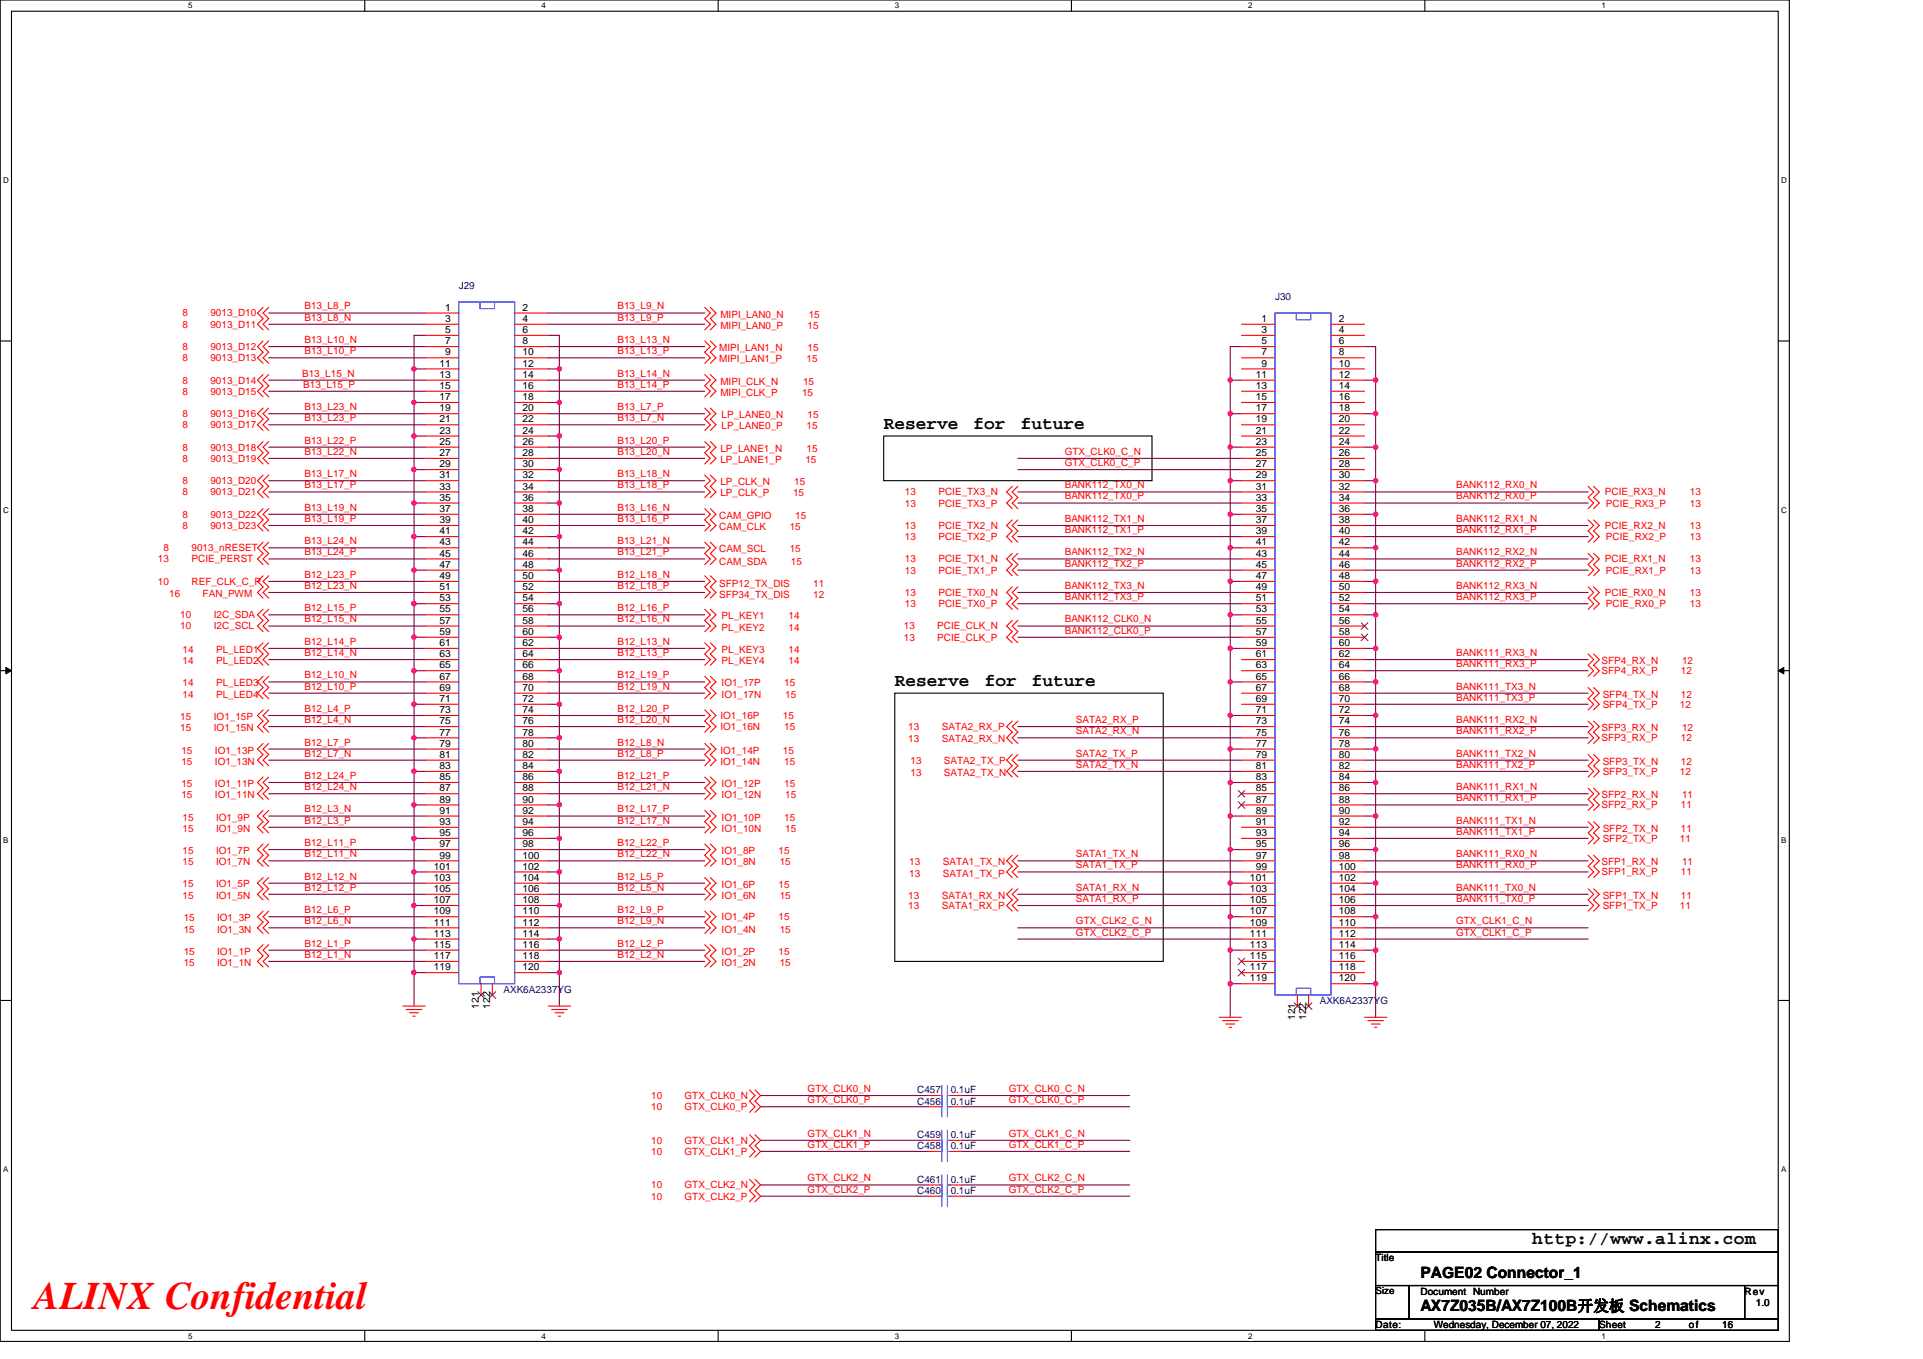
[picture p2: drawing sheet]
<svg xmlns="http://www.w3.org/2000/svg" width="297mm" height="210mm" viewBox="0 0 297 210" stroke-linecap="round" stroke-linejoin="round" font-family="sans-serif">
<defs><g id="words">
<text font-size="6" fill="#f00" x="5.2" y="202.3">ALINX Confidential</text>
<g font-size="2.8">
<text x="136.5" y="66.2">Reserve</text>
<text x="150.4" y="66.2">for</text>
<text x="157.7" y="66.2">future</text>
<text x="138.2" y="105.9">Reserve</text>
<text x="152.1" y="105.9">for</text>
<text x="159.4" y="105.9">future</text>
<text x="236.7" y="192.3">http://www.alinx.com</text>
</g>
<g font-size="2.4">
<text x="219.4" y="197.4">PAGE02 Connector_1</text>
<text x="219.4" y="202.6">AX7Z035B/AX7Z100B开发板 Schematics</text>
</g>
<g font-size="1.5" fill="#f00">
<text x="47" y="47.8">B13_L8_P</text>
<text x="95.4" y="47.8">B13_L9_N</text>
<text x="28.2" y="50.6">8</text>
<text x="28.2" y="48.9">8</text>
<text x="32.5" y="50.6">9013_D11</text>
<text x="32.5" y="48.9">9013_D10</text>
<text x="47" y="49.6">B13_L8_N</text>
<text x="47" y="53">B13_L10_N</text>
<text x="95.4" y="49.6">B13_L9_P</text>
<text x="95.4" y="53">B13_L13_N</text>
<text x="111.3" y="49.1">MIPI_LAN0_N</text>
<text x="111.3" y="50.8">MIPI_LAN0_P</text>
<text x="124.8" y="50.8">15</text>
<text x="124.9" y="49.1">15</text>
<text x="28.2" y="59.3">8</text>
<text x="28.2" y="55.8">8</text>
<text x="28.2" y="54.1">8</text>
<text x="32.5" y="59.3">9013_D14</text>
<text x="32.5" y="55.8">9013_D13</text>
<text x="32.5" y="54.1">9013_D12</text>
<text x="46.7" y="58.2">B13_L15_N</text>
<text x="46.8" y="59.9">B13_L15_P</text>
<text x="47" y="54.7">B13_L10_P</text>
<text x="95.4" y="54.7">B13_L13_P</text>
<text x="95.4" y="59.9">B13_L14_P</text>
<text x="95.4" y="58.2">B13_L14_N</text>
<text x="111.1" y="54.3">MIPI_LAN1_N</text>
<text x="111.1" y="56">MIPI_LAN1_P</text>
<text x="111.3" y="59.4">MIPI_CLK_N</text>
<text x="124.1" y="59.4">15</text>
<text x="124.6" y="56">15</text>
<text x="124.8" y="54.3">15</text>
<text x="28.2" y="64.5">8</text>
<text x="28.2" y="61">8</text>
<text x="32.5" y="64.5">9013_D16</text>
<text x="32.5" y="61">9013_D15</text>
<text x="47" y="63.4">B13_L23_N</text>
<text x="47" y="65.1">B13_L23_P</text>
<text x="95.4" y="65.1">B13_L7_N</text>
<text x="95.4" y="63.4">B13_L7_P</text>
<text x="111.3" y="61.2">MIPI_CLK_P</text>
<text x="111.5" y="64.6">LP_LANE0_N</text>
<text x="123.9" y="61.2">15</text>
<text x="124.8" y="64.6">15</text>
<text x="28.2" y="71.4">8</text>
<text x="28.2" y="69.6">8</text>
<text x="28.2" y="66.2">8</text>
<text x="32.5" y="71.4">9013_D19</text>
<text x="32.5" y="69.6">9013_D18</text>
<text x="32.5" y="66.2">9013_D17</text>
<text x="47" y="68.5">B13_L22_P</text>
<text x="47" y="70.3">B13_L22_N</text>
<text x="95.4" y="68.5">B13_L20_P</text>
<text x="95.4" y="70.3">B13_L20_N</text>
<text x="111.3" y="69.8">LP_LANE1_N</text>
<text x="111.3" y="71.5">LP_LANE1_P</text>
<text x="111.5" y="66.4">LP_LANE0_P</text>
<text x="124.4" y="71.5">15</text>
<text x="124.6" y="69.8">15</text>
<text x="124.6" y="66.4">15</text>
<text x="164.5" y="70.3">GTX_CLK0_C_N</text>
<text x="28.2" y="76.5">8</text>
<text x="28.2" y="74.8">8</text>
<text x="32.5" y="76.5">9013_D21</text>
<text x="32.5" y="74.8">9013_D20</text>
<text x="47" y="75.5">B13_L17_P</text>
<text x="47" y="73.7">B13_L17_N</text>
<text x="95.4" y="73.7">B13_L18_N</text>
<text x="95.4" y="75.5">B13_L18_P</text>
<text x="111.3" y="75">LP_CLK_N</text>
<text x="111.3" y="76.7">LP_CLK_P</text>
<text x="122.5" y="76.7">15</text>
<text x="122.7" y="75">15</text>
<text x="139.8" y="76.5">13</text>
<text x="145" y="76.5">PCIE_TX3_N</text>
<text x="164.5" y="75.5">BANK112_TX0_N</text>
<text x="164.5" y="77.2">BANK112_TX0_P</text>
<text x="164.5" y="72">GTX_CLK0_C_P</text>
<text x="224.9" y="75.5">BANK112_RX0_N</text>
<text x="224.9" y="77.2">BANK112_RX0_P</text>
<text x="247.9" y="76.5">PCIE_RX3_N</text>
<text x="261" y="76.5">13</text>
<text x="28.2" y="81.7">8</text>
<text x="28.2" y="80">8</text>
<text x="32.5" y="81.7">9013_D23</text>
<text x="32.5" y="80">9013_D22</text>
<text x="47" y="80.6">B13_L19_P</text>
<text x="47" y="78.9">B13_L19_N</text>
<text x="95.4" y="80.6">B13_L16_P</text>
<text x="95.4" y="78.9">B13_L16_N</text>
<text x="111.1" y="80.2">CAM_GPIO</text>
<text x="111.1" y="81.9">CAM_CLK</text>
<text x="122" y="81.9">15</text>
<text x="122.8" y="80.2">15</text>
<text x="139.8" y="78.3">13</text>
<text x="139.8" y="81.7">13</text>
<text x="139.8" y="83.4">13</text>
<text x="145" y="78.3">PCIE_TX3_P</text>
<text x="145" y="81.7">PCIE_TX2_N</text>
<text x="145" y="83.4">PCIE_TX2_P</text>
<text x="164.5" y="80.6">BANK112_TX1_N</text>
<text x="164.5" y="82.4">BANK112_TX1_P</text>
<text x="224.9" y="80.6">BANK112_RX1_N</text>
<text x="224.9" y="82.4">BANK112_RX1_P</text>
<text x="247.9" y="81.7">PCIE_RX2_N</text>
<text x="248.1" y="78.3">PCIE_RX3_P</text>
<text x="248.1" y="83.4">PCIE_RX2_P</text>
<text x="261" y="81.7">13</text>
<text x="261" y="78.3">13</text>
<text x="261" y="83.4">13</text>
<text x="24.4" y="86.9">13</text>
<text x="25.3" y="85.2">8</text>
<text x="29.6" y="86.9">PCIE_PERST</text>
<text x="29.6" y="85.2">9013_nRESET</text>
<text x="47" y="85.8">B13_L24_P</text>
<text x="47" y="84.1">B13_L24_N</text>
<text x="47" y="89.3">B12_L23_P</text>
<text x="95.4" y="89.3">B12_L18_N</text>
<text x="95.4" y="85.8">B13_L21_P</text>
<text x="95.4" y="84.1">B13_L21_N</text>
<text x="111.1" y="85.3">CAM_SCL</text>
<text x="111.1" y="87.2">CAM_SDA</text>
<text x="122" y="85.3">15</text>
<text x="122.2" y="87.2">15</text>
<text x="139.8" y="86.9">13</text>
<text x="139.8" y="88.6">13</text>
<text x="145" y="86.9">PCIE_TX1_N</text>
<text x="145" y="88.6">PCIE_TX1_P</text>
<text x="164.5" y="85.8">BANK112_TX2_N</text>
<text x="164.5" y="87.5">BANK112_TX2_P</text>
<text x="224.9" y="85.8">BANK112_RX2_N</text>
<text x="224.9" y="87.5">BANK112_RX2_P</text>
<text x="247.9" y="86.9">PCIE_RX1_N</text>
<text x="248.1" y="88.6">PCIE_RX1_P</text>
<text x="261" y="86.9">13</text>
<text x="261" y="88.6">13</text>
<text x="24.4" y="90.4">10</text>
<text x="26.1" y="92.3">16</text>
<text x="27.9" y="95.5">10</text>
<text x="29.6" y="90.4">REF_CLK_C_P</text>
<text x="31.3" y="92.3">FAN_PWM</text>
<text x="33" y="95.5">I2C_SDA</text>
<text x="47" y="91">B12_L23_N</text>
<text x="47" y="94.4">B12_L15_P</text>
<text x="95.4" y="91">B12_L18_P</text>
<text x="95.4" y="94.4">B12_L16_P</text>
<text x="111.1" y="90.7">SFP12_TX_DIS</text>
<text x="111.1" y="92.4">SFP34_TX_DIS</text>
<text x="111.5" y="95.7">PL_KEY1</text>
<text x="121.8" y="95.7">14</text>
<text x="125.6" y="90.7">11</text>
<text x="125.6" y="92.4">12</text>
<text x="139.8" y="92.1">13</text>
<text x="139.8" y="93.8">13</text>
<text x="145" y="92.1">PCIE_TX0_N</text>
<text x="145" y="93.8">PCIE_TX0_P</text>
<text x="164.5" y="91">BANK112_TX3_N</text>
<text x="164.5" y="92.7">BANK112_TX3_P</text>
<text x="224.9" y="91">BANK112_RX3_N</text>
<text x="224.9" y="92.7">BANK112_RX3_P</text>
<text x="247.9" y="92.1">PCIE_RX0_N</text>
<text x="248.1" y="93.8">PCIE_RX0_P</text>
<text x="261" y="92.1">13</text>
<text x="261" y="93.8">13</text>
<text x="27.9" y="97.3">10</text>
<text x="28.2" y="100.9">14</text>
<text x="33" y="97.3">I2C_SCL</text>
<text x="33.4" y="100.9">PL_LED1</text>
<text x="47" y="96.2">B12_L15_N</text>
<text x="47" y="101.4">B12_L14_N</text>
<text x="47" y="99.6">B12_L14_P</text>
<text x="95.4" y="101.4">B12_L13_P</text>
<text x="95.4" y="99.6">B12_L13_N</text>
<text x="95.4" y="96.2">B12_L16_N</text>
<text x="111.5" y="97.4">PL_KEY2</text>
<text x="111.5" y="100.9">PL_KEY3</text>
<text x="121.8" y="97.4">14</text>
<text x="121.8" y="100.9">14</text>
<text x="139.6" y="97.3">13</text>
<text x="139.6" y="99">13</text>
<text x="144.8" y="97.3">PCIE_CLK_N</text>
<text x="144.8" y="99">PCIE_CLK_P</text>
<text x="164.5" y="96.2">BANK112_CLK0_N</text>
<text x="164.5" y="97.9">BANK112_CLK0_P</text>
<text x="224.9" y="101.4">BANK111_RX3_N</text>
<text x="28.2" y="102.6">14</text>
<text x="28.2" y="106.1">14</text>
<text x="28.2" y="107.8">14</text>
<text x="33.4" y="102.6">PL_LED2</text>
<text x="33.4" y="106.1">PL_LED3</text>
<text x="33.4" y="107.8">PL_LED4</text>
<text x="47" y="106.6">B12_L10_P</text>
<text x="47" y="104.8">B12_L10_N</text>
<text x="95.4" y="104.8">B12_L19_P</text>
<text x="95.4" y="106.6">B12_L19_N</text>
<text x="111.5" y="106.1">IO1_17P</text>
<text x="111.5" y="107.8">IO1_17N</text>
<text x="111.5" y="102.6">PL_KEY4</text>
<text x="121.1" y="106.1">15</text>
<text x="121.3" y="107.8">15</text>
<text x="121.8" y="102.6">14</text>
<text x="224.9" y="103.1">BANK111_RX3_P</text>
<text x="224.9" y="106.6">BANK111_TX3_N</text>
<text x="247.4" y="104.2">SFP4_RX_P</text>
<text x="247.4" y="102.6">SFP4_RX_N</text>
<text x="247.6" y="107.8">SFP4_TX_N</text>
<text x="259.6" y="104.2">12</text>
<text x="259.6" y="107.8">12</text>
<text x="259.8" y="102.6">12</text>
<text x="27.9" y="111.3">15</text>
<text x="27.9" y="113">15</text>
<text x="33" y="111.3">IO1_15P</text>
<text x="33" y="113">IO1_15N</text>
<text x="47" y="110">B12_L4_P</text>
<text x="47" y="111.7">B12_L4_N</text>
<text x="95.4" y="110">B12_L20_P</text>
<text x="95.4" y="111.7">B12_L20_N</text>
<text x="111.3" y="112.8">IO1_16N</text>
<text x="111.3" y="111.1">IO1_16P</text>
<text x="120.9" y="111.1">15</text>
<text x="121.1" y="112.8">15</text>
<text x="140.3" y="112.8">13</text>
<text x="145.5" y="112.8">SATA2_RX_P</text>
<text x="166.2" y="111.7">SATA2_RX_P</text>
<text x="166.2" y="113.5">SATA2_RX_N</text>
<text x="224.9" y="108.3">BANK111_TX3_P</text>
<text x="224.9" y="111.7">BANK111_RX2_N</text>
<text x="224.9" y="113.5">BANK111_RX2_P</text>
<text x="247.4" y="113">SFP3_RX_N</text>
<text x="247.6" y="109.3">SFP4_TX_P</text>
<text x="259.5" y="109.3">12</text>
<text x="259.8" y="113">12</text>
<text x="28" y="116.4">15</text>
<text x="28" y="118.2">15</text>
<text x="33.2" y="116.4">IO1_13P</text>
<text x="33.2" y="118.2">IO1_13N</text>
<text x="47" y="115.2">B12_L7_P</text>
<text x="47" y="116.9">B12_L7_N</text>
<text x="95.4" y="116.9">B12_L8_P</text>
<text x="95.4" y="115.2">B12_L8_N</text>
<text x="111.3" y="116.4">IO1_14P</text>
<text x="111.3" y="118.2">IO1_14N</text>
<text x="120.9" y="116.4">15</text>
<text x="121.1" y="118.2">15</text>
<text x="140.3" y="114.7">13</text>
<text x="140.6" y="118">13</text>
<text x="140.6" y="119.9">13</text>
<text x="145.5" y="114.7">SATA2_RX_N</text>
<text x="145.8" y="118">SATA2_TX_P</text>
<text x="145.8" y="119.9">SATA2_TX_N</text>
<text x="166.2" y="116.9">SATA2_TX_P</text>
<text x="166.2" y="118.6">SATA2_TX_N</text>
<text x="224.9" y="118.6">BANK111_TX2_P</text>
<text x="224.9" y="116.9">BANK111_TX2_N</text>
<text x="247.4" y="114.5">SFP3_RX_P</text>
<text x="247.6" y="119.7">SFP3_TX_P</text>
<text x="247.6" y="118.2">SFP3_TX_N</text>
<text x="259.5" y="119.7">12</text>
<text x="259.6" y="114.5">12</text>
<text x="259.6" y="118.2">12</text>
<text x="28" y="123.3">15</text>
<text x="28" y="121.6">15</text>
<text x="33.2" y="123.3">IO1_11N</text>
<text x="33.2" y="121.6">IO1_11P</text>
<text x="47" y="125.5">B12_L3_N</text>
<text x="47" y="120.4">B12_L24_P</text>
<text x="47" y="122.1">B12_L24_N</text>
<text x="95.4" y="125.5">B12_L17_P</text>
<text x="95.4" y="120.4">B12_L21_P</text>
<text x="95.4" y="122.1">B12_L21_N</text>
<text x="111.5" y="121.6">IO1_12P</text>
<text x="111.5" y="123.3">IO1_12N</text>
<text x="121.1" y="121.6">15</text>
<text x="121.3" y="123.3">15</text>
<text x="224.9" y="122.1">BANK111_RX1_N</text>
<text x="224.9" y="123.8">BANK111_RX1_P</text>
<text x="247.4" y="123.3">SFP2_RX_N</text>
<text x="247.4" y="124.9">SFP2_RX_P</text>
<text x="259.6" y="124.9">11</text>
<text x="259.8" y="123.3">11</text>
<text x="28.2" y="132">15</text>
<text x="28.2" y="128.5">15</text>
<text x="28.2" y="126.8">15</text>
<text x="33.4" y="132">IO1_7P</text>
<text x="33.4" y="128.5">IO1_9N</text>
<text x="33.4" y="126.8">IO1_9P</text>
<text x="47" y="127.3">B12_L3_P</text>
<text x="47" y="130.7">B12_L11_P</text>
<text x="95.4" y="127.3">B12_L17_N</text>
<text x="95.4" y="130.7">B12_L22_P</text>
<text x="111.5" y="132">IO1_8P</text>
<text x="111.5" y="128.5">IO1_10N</text>
<text x="111.5" y="126.8">IO1_10P</text>
<text x="120.3" y="132">15</text>
<text x="121.1" y="126.8">15</text>
<text x="121.3" y="128.5">15</text>
<text x="224.9" y="129">BANK111_TX1_P</text>
<text x="224.9" y="127.3">BANK111_TX1_N</text>
<text x="247.6" y="130.1">SFP2_TX_P</text>
<text x="247.6" y="128.5">SFP2_TX_N</text>
<text x="259.5" y="130.1">11</text>
<text x="259.6" y="128.5">11</text>
<text x="28.2" y="137">15</text>
<text x="28.2" y="133.7">15</text>
<text x="33.4" y="137">IO1_5P</text>
<text x="33.4" y="133.7">IO1_7N</text>
<text x="47" y="137.6">B12_L12_P</text>
<text x="47" y="135.9">B12_L12_N</text>
<text x="47" y="132.5">B12_L11_N</text>
<text x="95.4" y="132.5">B12_L22_N</text>
<text x="95.4" y="135.9">B12_L5_P</text>
<text x="95.4" y="137.6">B12_L5_N</text>
<text x="111.5" y="133.7">IO1_8N</text>
<text x="111.5" y="137.2">IO1_6P</text>
<text x="120.3" y="137.2">15</text>
<text x="120.4" y="133.7">15</text>
<text x="140.5" y="133.7">13</text>
<text x="140.5" y="135.4">13</text>
<text x="145.6" y="133.7">SATA1_TX_N</text>
<text x="145.6" y="135.4">SATA1_TX_P</text>
<text x="166.2" y="132.5">SATA1_TX_N</text>
<text x="166.2" y="134.2">SATA1_TX_P</text>
<text x="166.2" y="137.6">SATA1_RX_N</text>
<text x="224.9" y="134.2">BANK111_RX0_P</text>
<text x="224.9" y="132.5">BANK111_RX0_N</text>
<text x="224.9" y="137.6">BANK111_TX0_N</text>
<text x="247.4" y="135.3">SFP1_RX_P</text>
<text x="247.4" y="133.7">SFP1_RX_N</text>
<text x="259.6" y="135.3">11</text>
<text x="259.8" y="133.7">11</text>
<text x="28.2" y="138.9">15</text>
<text x="28.4" y="142.3">15</text>
<text x="33.4" y="138.9">IO1_5N</text>
<text x="33.5" y="142.3">IO1_3P</text>
<text x="47" y="141.1">B12_L6_P</text>
<text x="47" y="142.8">B12_L6_N</text>
<text x="95.4" y="141.1">B12_L9_P</text>
<text x="95.4" y="142.8">B12_L9_N</text>
<text x="111.5" y="142.2">IO1_4P</text>
<text x="111.5" y="138.9">IO1_6N</text>
<text x="120.3" y="142.2">15</text>
<text x="120.4" y="138.9">15</text>
<text x="140.3" y="138.9">13</text>
<text x="140.3" y="140.4">13</text>
<text x="145.5" y="138.9">SATA1_RX_N</text>
<text x="145.5" y="140.4">SATA1_RX_P</text>
<text x="166.2" y="142.8">GTX_CLK2_C_N</text>
<text x="166.2" y="139.4">SATA1_RX_P</text>
<text x="224.9" y="139.4">BANK111_TX0_P</text>
<text x="224.9" y="142.8">GTX_CLK1_C_N</text>
<text x="247.6" y="140.4">SFP1_TX_P</text>
<text x="247.6" y="138.9">SFP1_TX_N</text>
<text x="259.5" y="140.4">11</text>
<text x="259.6" y="138.9">11</text>
<text x="28.4" y="147.5">15</text>
<text x="28.4" y="149.2">15</text>
<text x="28.4" y="144.1">15</text>
<text x="33.5" y="147.5">IO1_1P</text>
<text x="33.5" y="149.2">IO1_1N</text>
<text x="33.5" y="144.1">IO1_3N</text>
<text x="47" y="146.3">B12_L1_P</text>
<text x="47" y="148">B12_L1_N</text>
<text x="95.4" y="146.3">B12_L2_P</text>
<text x="95.4" y="148">B12_L2_N</text>
<text x="111.5" y="147.5">IO1_2P</text>
<text x="111.5" y="149.2">IO1_2N</text>
<text x="111.5" y="144.1">IO1_4N</text>
<text x="120.3" y="147.5">15</text>
<text x="120.4" y="149.2">15</text>
<text x="120.4" y="144.1">15</text>
<text x="166.2" y="144.5">GTX_CLK2_C_P</text>
<text x="224.9" y="144.5">GTX_CLK1_C_P</text>
<text x="100.6" y="169.8">10</text>
<text x="100.6" y="171.5">10</text>
<text x="105.7" y="169.8">GTX_CLK0_N</text>
<text x="105.7" y="171.5">GTX_CLK0_P</text>
<text x="124.8" y="168.7">GTX_CLK0_N</text>
<text x="124.8" y="170.5">GTX_CLK0_P</text>
<text x="155.8" y="168.7">GTX_CLK0_C_N</text>
<text x="155.8" y="170.5">GTX_CLK0_C_P</text>
<text x="100.6" y="178.4">10</text>
<text x="100.6" y="176.7">10</text>
<text x="105.7" y="178.4">GTX_CLK1_P</text>
<text x="105.7" y="176.7">GTX_CLK1_N</text>
<text x="124.8" y="177.4">GTX_CLK1_P</text>
<text x="124.8" y="175.6">GTX_CLK1_N</text>
<text x="155.8" y="175.6">GTX_CLK1_C_N</text>
<text x="155.8" y="177.4">GTX_CLK1_C_P</text>
<text x="100.6" y="183.6">10</text>
<text x="100.6" y="185.4">10</text>
<text x="105.7" y="183.6">GTX_CLK2_N</text>
<text x="105.7" y="185.4">GTX_CLK2_P</text>
<text x="124.8" y="182.5">GTX_CLK2_N</text>
<text x="124.8" y="184.3">GTX_CLK2_P</text>
<text x="155.8" y="184.3">GTX_CLK2_C_P</text>
<text x="155.8" y="182.5">GTX_CLK2_C_N</text>
</g>
<g font-size="1.5" fill="#000080">
<text x="70.9" y="44.6">J29</text>
<text x="197" y="46.3">J30</text>
<text x="77.8" y="153.4">AXK6A2337YG</text>
<text x="203.9" y="155.1">AXK6A2337YG</text>
<text x="141.7" y="169">C457</text>
<text x="141.7" y="170.7">C456</text>
<text x="146.9" y="169">0.1uF</text>
<text x="146.9" y="170.7">0.1uF</text>
<text x="141.7" y="177.6">C458</text>
<text x="141.7" y="175.9">C459</text>
<text x="146.9" y="177.6">0.1uF</text>
<text x="146.9" y="175.9">0.1uF</text>
<text x="141.7" y="182.8">C461</text>
<text x="141.7" y="184.5">C460</text>
<text x="146.9" y="182.8">0.1uF</text>
<text x="146.9" y="184.5">0.1uF</text>
</g>
<g font-size="1.5">
<text x="68.8" y="48">1</text>
<text x="68.8" y="49.7">3</text>
<text x="68.8" y="51.5">5</text>
<text x="68.8" y="53.2">7</text>
<text x="80.7" y="48">2</text>
<text x="80.7" y="49.7">4</text>
<text x="80.7" y="51.5">6</text>
<text x="80.7" y="53.2">8</text>
<text x="194.9" y="49.7">1</text>
<text x="194.9" y="51.5">3</text>
<text x="194.9" y="53.2">5</text>
<text x="206.8" y="49.7">2</text>
<text x="206.8" y="51.5">4</text>
<text x="206.8" y="53.2">6</text>
<text x="67.9" y="56.6">11</text>
<text x="67.9" y="58.4">13</text>
<text x="68.8" y="54.9">9</text>
<text x="80.7" y="54.9">10</text>
<text x="80.7" y="56.6">12</text>
<text x="80.7" y="58.4">14</text>
<text x="194" y="58.4">11</text>
<text x="194.9" y="54.9">7</text>
<text x="194.9" y="56.6">9</text>
<text x="206.8" y="54.9">8</text>
<text x="206.8" y="56.6">10</text>
<text x="206.8" y="58.4">12</text>
<text x="67.9" y="60.1">15</text>
<text x="67.9" y="61.8">17</text>
<text x="67.9" y="63.6">19</text>
<text x="67.9" y="65.3">21</text>
<text x="80.7" y="60.1">16</text>
<text x="80.7" y="61.8">18</text>
<text x="80.7" y="63.6">20</text>
<text x="80.7" y="65.3">22</text>
<text x="194" y="60.1">13</text>
<text x="194" y="61.8">15</text>
<text x="194" y="63.6">17</text>
<text x="194" y="65.3">19</text>
<text x="206.8" y="60.1">14</text>
<text x="206.8" y="61.8">16</text>
<text x="206.8" y="63.6">18</text>
<text x="206.8" y="65.3">20</text>
<text x="67.9" y="67">23</text>
<text x="67.9" y="68.7">25</text>
<text x="67.9" y="70.5">27</text>
<text x="80.7" y="67">24</text>
<text x="80.7" y="68.7">26</text>
<text x="80.7" y="70.5">28</text>
<text x="194" y="67">21</text>
<text x="194" y="68.7">23</text>
<text x="194" y="70.5">25</text>
<text x="206.8" y="67">22</text>
<text x="206.8" y="68.7">24</text>
<text x="206.8" y="70.5">26</text>
<text x="67.9" y="72.2">29</text>
<text x="67.9" y="73.9">31</text>
<text x="67.9" y="75.6">33</text>
<text x="67.9" y="77.4">35</text>
<text x="80.7" y="72.2">30</text>
<text x="80.7" y="73.9">32</text>
<text x="80.7" y="75.6">34</text>
<text x="80.7" y="77.4">36</text>
<text x="194" y="72.2">27</text>
<text x="194" y="73.9">29</text>
<text x="194" y="75.6">31</text>
<text x="194" y="77.4">33</text>
<text x="206.8" y="72.2">28</text>
<text x="206.8" y="73.9">30</text>
<text x="206.8" y="75.6">32</text>
<text x="206.8" y="77.4">34</text>
<text x="67.9" y="79.1">37</text>
<text x="67.9" y="80.8">39</text>
<text x="67.9" y="82.5">41</text>
<text x="80.7" y="79.1">38</text>
<text x="80.7" y="80.8">40</text>
<text x="80.7" y="82.5">42</text>
<text x="194" y="79.1">35</text>
<text x="194" y="80.8">37</text>
<text x="194" y="82.5">39</text>
<text x="206.8" y="79.1">36</text>
<text x="206.8" y="80.8">38</text>
<text x="206.8" y="82.5">40</text>
<text x="67.9" y="84.3">43</text>
<text x="67.9" y="86">45</text>
<text x="67.9" y="87.7">47</text>
<text x="67.9" y="89.5">49</text>
<text x="80.7" y="84.3">44</text>
<text x="80.7" y="86">46</text>
<text x="80.7" y="87.7">48</text>
<text x="80.7" y="89.5">50</text>
<text x="194" y="84.3">41</text>
<text x="194" y="86">43</text>
<text x="194" y="87.7">45</text>
<text x="194" y="89.5">47</text>
<text x="206.8" y="84.3">42</text>
<text x="206.8" y="86">44</text>
<text x="206.8" y="87.7">46</text>
<text x="206.8" y="89.5">48</text>
<text x="67.9" y="91.2">51</text>
<text x="67.9" y="92.9">53</text>
<text x="67.9" y="94.6">55</text>
<text x="80.7" y="91.2">52</text>
<text x="80.7" y="92.9">54</text>
<text x="80.7" y="94.6">56</text>
<text x="194" y="91.2">49</text>
<text x="194" y="92.9">51</text>
<text x="194" y="94.6">53</text>
<text x="206.8" y="91.2">50</text>
<text x="206.8" y="92.9">52</text>
<text x="206.8" y="94.6">54</text>
<text x="67.9" y="96.4">57</text>
<text x="67.9" y="98.1">59</text>
<text x="67.9" y="99.8">61</text>
<text x="67.9" y="101.6">63</text>
<text x="80.7" y="96.4">58</text>
<text x="80.7" y="98.1">60</text>
<text x="80.7" y="99.8">62</text>
<text x="80.7" y="101.6">64</text>
<text x="194" y="96.4">55</text>
<text x="194" y="98.1">57</text>
<text x="194" y="99.8">59</text>
<text x="194" y="101.6">61</text>
<text x="206.8" y="96.4">56</text>
<text x="206.8" y="98.1">58</text>
<text x="206.8" y="99.8">60</text>
<text x="206.8" y="101.6">62</text>
<text x="67.9" y="103.3">65</text>
<text x="67.9" y="105">67</text>
<text x="67.9" y="106.7">69</text>
<text x="80.7" y="103.3">66</text>
<text x="80.7" y="105">68</text>
<text x="80.7" y="106.7">70</text>
<text x="194" y="103.3">63</text>
<text x="194" y="105">65</text>
<text x="194" y="106.7">67</text>
<text x="206.8" y="103.3">64</text>
<text x="206.8" y="105">66</text>
<text x="206.8" y="106.7">68</text>
<text x="67.9" y="108.5">71</text>
<text x="67.9" y="110.2">73</text>
<text x="67.9" y="111.9">75</text>
<text x="67.9" y="113.6">77</text>
<text x="80.7" y="108.5">72</text>
<text x="80.7" y="110.2">74</text>
<text x="80.7" y="111.9">76</text>
<text x="80.7" y="113.6">78</text>
<text x="194" y="108.5">69</text>
<text x="194" y="110.2">71</text>
<text x="194" y="111.9">73</text>
<text x="194" y="113.6">75</text>
<text x="206.8" y="108.5">70</text>
<text x="206.8" y="110.2">72</text>
<text x="206.8" y="111.9">74</text>
<text x="206.8" y="113.6">76</text>
<text x="67.9" y="115.4">79</text>
<text x="67.9" y="117.1">81</text>
<text x="67.9" y="118.8">83</text>
<text x="80.7" y="115.4">80</text>
<text x="80.7" y="117.1">82</text>
<text x="80.7" y="118.8">84</text>
<text x="194" y="115.4">77</text>
<text x="194" y="117.1">79</text>
<text x="194" y="118.8">81</text>
<text x="206.8" y="115.4">78</text>
<text x="206.8" y="117.1">80</text>
<text x="206.8" y="118.8">82</text>
<text x="67.9" y="120.5">85</text>
<text x="67.9" y="122.3">87</text>
<text x="67.9" y="124">89</text>
<text x="67.9" y="125.7">91</text>
<text x="80.7" y="120.5">86</text>
<text x="80.7" y="122.3">88</text>
<text x="80.7" y="124">90</text>
<text x="80.7" y="125.7">92</text>
<text x="194" y="120.5">83</text>
<text x="194" y="122.3">85</text>
<text x="194" y="124">87</text>
<text x="194" y="125.7">89</text>
<text x="206.8" y="120.5">84</text>
<text x="206.8" y="122.3">86</text>
<text x="206.8" y="124">88</text>
<text x="206.8" y="125.7">90</text>
<text x="67.9" y="127.5">93</text>
<text x="67.9" y="129.2">95</text>
<text x="67.9" y="130.9">97</text>
<text x="80.7" y="127.5">94</text>
<text x="80.7" y="129.2">96</text>
<text x="80.7" y="130.9">98</text>
<text x="194" y="127.5">91</text>
<text x="194" y="129.2">93</text>
<text x="194" y="130.9">95</text>
<text x="206.8" y="127.5">92</text>
<text x="206.8" y="129.2">94</text>
<text x="206.8" y="130.9">96</text>
<text x="67" y="134.4">101</text>
<text x="67" y="136.1">103</text>
<text x="67" y="137.8">105</text>
<text x="67.9" y="132.7">99</text>
<text x="80.7" y="132.7">100</text>
<text x="80.7" y="134.4">102</text>
<text x="80.7" y="136.1">104</text>
<text x="80.7" y="137.8">106</text>
<text x="193.1" y="136.1">101</text>
<text x="193.1" y="137.8">103</text>
<text x="194" y="132.7">97</text>
<text x="194" y="134.4">99</text>
<text x="206.8" y="132.7">98</text>
<text x="206.8" y="134.4">100</text>
<text x="206.8" y="136.1">102</text>
<text x="206.8" y="137.8">104</text>
<text x="67" y="139.6">107</text>
<text x="67" y="141.3">109</text>
<text x="67" y="143">111</text>
<text x="80.7" y="139.6">108</text>
<text x="80.7" y="141.3">110</text>
<text x="80.7" y="143">112</text>
<text x="193.1" y="139.6">105</text>
<text x="193.1" y="141.3">107</text>
<text x="193.1" y="143">109</text>
<text x="206.8" y="139.6">106</text>
<text x="206.8" y="141.3">108</text>
<text x="206.8" y="143">110</text>
<text x="67" y="144.7">113</text>
<text x="67" y="146.5">115</text>
<text x="67" y="148.2">117</text>
<text x="67" y="149.9">119</text>
<text x="80.7" y="144.7">114</text>
<text x="80.7" y="146.5">116</text>
<text x="80.7" y="148.2">118</text>
<text x="80.7" y="149.9">120</text>
<text x="193.1" y="144.7">111</text>
<text x="193.1" y="146.5">113</text>
<text x="193.1" y="148.2">115</text>
<text x="193.1" y="149.9">117</text>
<text x="206.8" y="144.7">112</text>
<text x="206.8" y="146.5">114</text>
<text x="206.8" y="148.2">116</text>
<text x="206.8" y="149.9">118</text>
<text x="74" y="155.9" transform="rotate(-90 74 155.9)">121</text>
<text x="75.7" y="155.9" transform="rotate(-90 75.7 155.9)">122</text>
<text x="193.1" y="151.6">119</text>
<text x="206.8" y="151.6">120</text>
<text x="200" y="157.6" transform="rotate(-90 200 157.6)">121</text>
<text x="201.8" y="157.6" transform="rotate(-90 201.8 157.6)">122</text>
<text x="212.5" y="194.9">Title</text>
<text x="212.5" y="200">Size</text>
<text x="219.4" y="200">Document Number</text>
<text x="269.5" y="200">Rev</text>
<text x="271.2" y="201.8">1.0</text>
<text x="212.5" y="205.2">Date:</text>
<text x="221.5" y="205.2">Wednesday, December 07, 2022</text>
<text x="247" y="205.2">Sheet</text>
<text x="255.7" y="205.2">2</text>
<text x="260.9" y="205.2">of</text>
<text x="266" y="205.2">16</text>
</g>
<g font-size="1.2">
<text x="29.1" y="1.3">5</text>
<text x="83.6" y="1.3">4</text>
<text x="138.2" y="1.3">3</text>
<text x="192.8" y="1.3">2</text>
<text x="247.4" y="1.3">1</text>
<text x=".5" y="28.3">D</text>
<text x="275.1" y="28.3">D</text>
<text x=".5" y="79.2">C</text>
<text x="275.1" y="79.2">C</text>
<text x=".5" y="130.2">B</text>
<text x="275.1" y="130.2">B</text>
<text x=".5" y="181.1">A</text>
<text x="275.1" y="181.1">A</text>
<text x="29.1" y="206.8">5</text>
<text x="83.6" y="206.8">4</text>
<text x="138.2" y="206.8">3</text>
<text x="192.8" y="206.8">2</text>
<text x="247.4" y="206.8">1</text>
</g>
</g></defs>
<path d="M0 0h276.4v207.3h-276.4zM1.8 1.7h272.9v203.8h-272.9z" fill="none" stroke="#000" stroke-width=".17"/>
<g fill="#fff">
<path d="M29.1 .2h.6v1.4h-.6z"/>
<path d="M29.1 205.7h.6v1.4h-.6z"/>
</g>
<path d="M56.3 0v1.7M56.3 205.5v1.8" fill="none" stroke="#000" stroke-width=".17"/>
<g fill="#fff">
<path d="M83.6 .2h.7v1.4h-.7z"/>
<path d="M83.6 205.7h.7v1.4h-.7z"/>
</g>
<path d="M110.9 0v1.7M110.9 205.5v1.8" fill="none" stroke="#000" stroke-width=".17"/>
<g fill="#fff">
<path d="M138.2 .2h.7v1.4h-.7z"/>
<path d="M138.2 205.7h.7v1.4h-.7z"/>
</g>
<path d="M165.5 0v1.7M165.5 205.5v1.8" fill="none" stroke="#000" stroke-width=".17"/>
<g fill="#fff">
<path d="M192.8 .2h.6v1.4h-.6z"/>
<path d="M192.8 205.7h.6v1.4h-.6z"/>
</g>
<path d="M220.1 0v1.7M220.1 205.5v1.8" fill="none" stroke="#000" stroke-width=".17"/>
<g fill="#fff">
<path d="M247.4 .2h.6v1.4h-.6z"/>
<path d="M247.4 205.7h.6v1.4h-.6z"/>
<path d="M.5 27.2h.8v1.4h-.8z"/>
<path d="M275.1 27.2h.9v1.4h-.9z"/>
<path d="M.5 78.1h.8v1.4h-.8z"/>
<path d="M275.1 78.1h.9v1.4h-.9z"/>
</g>
<path d="M0 52.7h1.8M274.7 52.7h1.7" fill="none" stroke="#000" stroke-width=".17"/>
<g fill="#fff">
<path d="M.5 129.1h.8v1.4h-.8z"/>
<path d="M275.1 129.1h.8v1.4h-.8z"/>
</g>
<path d="M0 103.6h1.8M274.7 103.6h1.7" fill="none" stroke="#000" stroke-width=".17"/>
<path d="M.9 103.1l.9 .5-.9 .5zM274.7 103.6l.8-.5v1z" fill="#000" stroke="#000" stroke-width=".15"/>
<g fill="#fff">
<path d="M.5 180h.8v1.4h-.8z"/>
<path d="M275.1 180h.8v1.4h-.8z"/>
</g>
<path d="M136.5 67.4h41.4v6.9h-41.4zM138.2 107.1h41.5v41.4h-41.5zM0 154.6h1.8M274.7 154.6h1.7M212.5 190h62.2v3.5h-62.2zM212.5 193.5h62.2v5.1h-62.2zM212.5 198.6h5.2v5.2h-5.2zM217.7 198.6h51.8v5.2h-51.8zM269.5 198.6h5.2v5.2h-5.2zM212.5 203.8h34.5v1.7h-34.5zM247 203.8h27.7v1.7h-27.7z" fill="none" stroke="#000" stroke-width=".17"/>
<g fill="none" stroke="#800040" stroke-width=".17">
<path d="M41.5 58.7h24.2M41.5 55.3h24.2M41.5 48.4h24.2M41.5 50.1h24.2M41.5 53.6h24.2M64 57v5.2M64 57h1.7M65.7 51.8h-1.7v5.2M84.7 48.4h24.2M84.7 50.1h24.2M84.7 57h1.7M84.7 51.8h1.7v5.2"/>
<path d="M84.7 55.3h24.2M84.7 53.6h24.2M84.7 58.7h24.2M86.4 57v5.2M190 58.7h1.8M190 58.7v5.2M191.8 53.6h-1.8v5.1M210.8 53.6h1.7v5.1M210.8 58.7h1.7M212.5 58.7v5.2M41.5 63.9h24.2M41.5 65.6h24.2"/>
<path d="M41.5 76h24.2M41.5 74.3h24.2M41.5 79.5h24.2M41.5 69.1h24.2M41.5 70.8h24.2M41.5 60.5h24.2M64 77.7v5.2M64 62.2v5.2M64 67.4v5.2M64 72.6v5.1M64 62.2h1.7M64 67.4h1.7"/>
<path d="M64 72.6h1.7M64 77.7h1.7M84.7 62.2h1.7M84.7 67.4h1.7M84.7 72.6h1.7M84.7 77.7h1.7M84.7 74.3h24.2M84.7 76h24.2M84.7 69.1h24.2M84.7 70.8h24.2M84.7 79.5h24.2M84.7 65.6h24.2"/>
<path d="M84.7 63.9h24.2M84.7 60.5h24.2M86.4 77.7v5.2M86.4 67.4v5.2M86.4 62.2v5.2M86.4 72.6v5.1M157.2 76h34.6M157.2 77.7h34.6M157.2 70.8h34.6M157.2 72.6h34.6M190 63.9h1.8M190 69.1h1.8"/>
<path d="M190 74.3h1.8M190 79.5h1.8M190 63.9v5.2M190 74.3v5.2M190 69.1v5.2M190 79.5v5.1M210.8 79.5h1.7M210.8 74.3h1.7M210.8 69.1h1.7M210.8 63.9h1.7M210.8 76h34.5M210.8 77.7h34.5"/>
<path d="M212.5 63.9v5.2M212.5 69.1v5.2M212.5 79.5v5.1M212.5 74.3v5.2M41.5 81.2h24.2M41.5 86.4h24.2M41.5 84.6h24.2M41.5 89.8h24.2M41.5 91.5h24.2M41.5 95h24.2M41.5 96.7h24.2M64 98.5v5.1"/>
<path d="M64 88.1v5.2M64 82.9v5.2M64 93.3v5.2M64 82.9h1.7M64 88.1h1.7M64 93.3h1.7M64 98.5h1.7M84.7 82.9h1.7M84.7 88.1h1.7M84.7 93.3h1.7M84.7 98.5h1.7M84.7 91.5h24.2"/>
<path d="M84.7 89.8h24.2M84.7 86.4h24.2M84.7 84.6h24.2M84.7 81.2h24.2M84.7 95h24.2M84.7 96.7h24.2M86.4 82.9v5.2M86.4 88.1v5.2M86.4 98.5v5.1M86.4 93.3v5.2M157.2 96.7h34.6M157.2 98.5h34.6"/>
<path d="M157.2 81.2h34.6M157.2 82.9h34.6M157.2 86.4h34.6M157.2 88.1h34.6M157.2 91.5h34.6M157.2 93.3h34.6M190 84.6h1.8M190 89.8h1.8M190 95h1.8M190 95v5.2M190 84.6v5.2M190 89.8v5.2"/>
<path d="M210.8 81.2h34.5M210.8 82.9h34.5M210.8 86.4h34.5M210.8 88.1h34.5M210.8 95h1.7M210.8 89.8h1.7M210.8 84.6h1.7M210.8 91.5h34.5M210.8 93.3h34.5M212.5 95v5.2M212.5 84.6v5.2M212.5 89.8v5.2"/>
<path d="M41.5 107.1h24.2M41.5 101.9h24.2M41.5 100.2h24.2M41.5 110.6h24.2M41.5 112.3h24.2M41.5 115.7h24.2M41.5 117.5h24.2M41.5 105.4h24.2M64 108.8v5.2M64 114v5.2M64 103.6v5.2M64 103.6h1.7"/>
<path d="M64 108.8h1.7M64 114h1.7M64 119.2h1.7M64 119.2v5.2M84.7 103.6h1.7M84.7 108.8h1.7M84.7 114h1.7M84.7 119.2h1.7M84.7 101.9h24.2M84.7 100.2h24.2M84.7 117.5h24.2M84.7 115.7h24.2"/>
<path d="M84.7 105.4h24.2M84.7 107.1h24.2M84.7 110.6h24.2M84.7 112.3h24.2M86.4 108.8v5.2M86.4 114v5.2M86.4 119.2v5.2M86.4 103.6v5.2M157.2 114h34.6M157.2 112.3h34.6M157.2 117.5h34.6M157.2 119.2h34.6"/>
<path d="M190 100.2h1.8M190 105.4h1.8M190 110.6h1.8M190 115.7h1.8M190 115.7v5.2M190 105.4v5.2M190 100.2v5.2M190 110.6v5.1M210.8 103.6h34.5M210.8 101.9h34.5M210.8 107.1h34.5M210.8 108.8h34.5"/>
<path d="M210.8 112.3h34.5M210.8 114h34.5M210.8 119.2h34.5M210.8 117.5h34.5M210.8 115.7h1.7M210.8 110.6h1.7M210.8 105.4h1.7M210.8 100.2h1.7M212.5 100.2v5.2M212.5 115.7v5.2M212.5 110.6v5.1M212.5 105.4v5.2"/>
<path d="M41.5 127.8h24.2M41.5 138.2h24.2M41.5 120.9h24.2M41.5 122.6h24.2M41.5 131.3h24.2M41.5 133h24.2M41.5 126.1h24.2M41.5 136.5h24.2M64 139.9v5.2M64 129.5v5.2M64 124.4v5.1M64 134.7v5.2"/>
<path d="M64 124.4h1.7M64 129.5h1.7M64 134.7h1.7M64 139.9h1.7M84.7 124.4h1.7M84.7 129.5h1.7M84.7 134.7h1.7M84.7 139.9h1.7M84.7 126.1h24.2M84.7 127.8h24.2M84.7 120.9h24.2M84.7 122.6h24.2"/>
<path d="M84.7 131.3h24.2M84.7 133h24.2M84.7 136.5h24.2M84.7 138.2h24.2M86.4 124.4v5.1M86.4 129.5v5.2M86.4 134.7v10.4M157.2 133h34.6M157.2 134.7h34.6M157.2 138.2h34.6M157.2 139.9h34.6M190 120.9h1.8"/>
<path d="M190 126.1h1.8M190 131.3h1.8M190 136.5h1.8M190 126.1v5.2M190 131.3v5.2M190 136.5v5.1M190 120.9v5.2M210.8 122.6h34.5M210.8 124.4h34.5M210.8 129.5h34.5M210.8 127.8h34.5M210.8 134.7h34.5"/>
<path d="M210.8 133h34.5M210.8 139.9h34.5M210.8 138.2h34.5M210.8 131.3h1.7M210.8 126.1h1.7M210.8 120.9h1.7M210.8 136.5h1.7M212.5 120.9v5.2M212.5 131.3v5.2M212.5 136.5v5.1M212.5 126.1v5.2M41.5 141.6h24.2"/>
<path d="M41.5 143.4h24.2M41.5 146.8h24.2M41.5 148.5h24.2M64 150.3v5.1M64 145.1h1.7M64 150.3h1.7M64 145.1v5.2M84.7 145.1h1.7M84.7 150.3h1.7M84.7 141.6h24.2M84.7 143.4h24.2M84.7 146.8h24.2"/>
<path d="M84.7 148.5h24.2M86.4 150.3v5.1M86.4 145.1v5.2M157.2 143.4h34.6M157.2 145.1h34.6M190 146.8h1.8M190 152h1.8M190 141.6h1.8M190 146.8v5.2M190 152v5.2M190 141.6v5.2M210.8 145.1h34.5"/>
<path d="M210.8 143.4h34.5M210.8 152h1.7M210.8 146.8h1.7M210.8 141.6h1.7M212.5 152v5.2M212.5 141.6v5.2M212.5 146.8v5.2M117.5 169.3h25.9M117.5 171h25.9M117.5 177.9h25.9M117.5 176.2h25.9M148.6 169.3h25.9"/>
<path d="M148.6 171h25.9M148.6 176.2h25.9M148.6 177.9h25.9M117.5 183.1h25.9M117.5 184.8h25.9M148.6 184.8h25.9M148.6 183.1h25.9"/>
</g>
<g fill="#f0f" stroke="#f0f" stroke-width=".17">
<circle cx="86.4" cy="82.9" r=".34"/>
<circle cx="86.4" cy="77.7" r=".34"/>
<circle cx="63.9" cy="114" r=".33"/>
<circle cx="63.9" cy="98.4" r=".34"/>
<circle cx="63.9" cy="82.9" r=".34"/>
<circle cx="63.9" cy="77.7" r=".34"/>
<circle cx="63.9" cy="57" r=".34"/>
<circle cx="63.9" cy="62.2" r=".33"/>
<circle cx="63.9" cy="72.5" r=".34"/>
<circle cx="63.9" cy="67.3" r=".34"/>
<circle cx="63.9" cy="88.1" r=".33"/>
<circle cx="63.9" cy="93.3" r=".34"/>
<circle cx="63.9" cy="119.2" r=".34"/>
<circle cx="63.9" cy="145.1" r=".34"/>
<circle cx="86.4" cy="57" r=".34"/>
<circle cx="86.4" cy="62.2" r=".33"/>
<circle cx="86.4" cy="67.3" r=".34"/>
<circle cx="86.4" cy="72.5" r=".34"/>
<circle cx="86.4" cy="93.3" r=".34"/>
<circle cx="86.4" cy="88.1" r=".33"/>
<circle cx="86.4" cy="98.4" r=".34"/>
<circle cx="86.4" cy="114" r=".33"/>
<circle cx="86.4" cy="119.2" r=".34"/>
<circle cx="86.4" cy="124.4" r=".34"/>
<circle cx="63.9" cy="134.7" r=".34"/>
<circle cx="63.9" cy="129.5" r=".34"/>
<circle cx="86.4" cy="134.7" r=".34"/>
<circle cx="86.4" cy="129.5" r=".34"/>
<circle cx="86.4" cy="145.1" r=".34"/>
<circle cx="86.4" cy="108.8" r=".34"/>
<circle cx="86.4" cy="103.6" r=".34"/>
<circle cx="86.4" cy="150.3" r=".34"/>
<circle cx="63.9" cy="108.8" r=".34"/>
<circle cx="63.9" cy="103.6" r=".34"/>
<circle cx="190" cy="131.3" r=".33"/>
<circle cx="190" cy="126.1" r=".34"/>
<circle cx="212.5" cy="105.4" r=".33"/>
<circle cx="212.5" cy="100.2" r=".34"/>
<circle cx="212.5" cy="120.9" r=".34"/>
<circle cx="190" cy="120.9" r=".34"/>
<circle cx="190" cy="58.7" r=".34"/>
<circle cx="190" cy="63.9" r=".34"/>
<circle cx="190" cy="79.4" r=".33"/>
<circle cx="190" cy="74.3" r=".34"/>
<circle cx="190" cy="69.1" r=".34"/>
<circle cx="190" cy="84.6" r=".34"/>
<circle cx="190" cy="89.8" r=".34"/>
<circle cx="190" cy="95" r=".34"/>
<circle cx="190" cy="110.5" r=".34"/>
<circle cx="190" cy="115.7" r=".34"/>
<circle cx="190" cy="152" r=".34"/>
<circle cx="212.5" cy="63.9" r=".34"/>
<circle cx="212.5" cy="58.7" r=".34"/>
<circle cx="212.5" cy="152" r=".34"/>
<circle cx="212.5" cy="146.8" r=".34"/>
<circle cx="212.5" cy="115.7" r=".34"/>
<circle cx="212.5" cy="110.5" r=".34"/>
<circle cx="212.5" cy="95" r=".34"/>
<circle cx="212.5" cy="89.8" r=".34"/>
<circle cx="190" cy="141.6" r=".34"/>
<circle cx="212.5" cy="141.6" r=".34"/>
<circle cx="212.5" cy="136.4" r=".34"/>
<circle cx="190" cy="136.4" r=".34"/>
<circle cx="190" cy="146.8" r=".34"/>
<circle cx="63.9" cy="124.4" r=".34"/>
<circle cx="86.4" cy="139.9" r=".33"/>
<circle cx="212.5" cy="69.1" r=".34"/>
<circle cx="212.5" cy="131.3" r=".33"/>
<circle cx="212.5" cy="126.1" r=".34"/>
<circle cx="63.9" cy="139.9" r=".33"/>
<circle cx="63.9" cy="150.3" r=".34"/>
<circle cx="190" cy="105.4" r=".33"/>
<circle cx="190" cy="100.2" r=".34"/>
<circle cx="212.5" cy="84.6" r=".34"/>
<circle cx="212.5" cy="79.4" r=".33"/>
<circle cx="212.5" cy="74.3" r=".34"/>
</g>
<g fill="none" stroke="#f00" stroke-width=".17">
<path d="M40.6 57.9l-.8 .8 .8 .9-.8 .9 .8 .8M40.6 52.7l-.8 .9 .8 .8-.8 .9 .8 .8M40.6 47.5l-.8 .9 .8 .8-.8 .9 .8 .9M41.5 57.9l-.9 .8 .9 .9-.9 .9 .9 .8M41.5 52.7l-.9 .9 .9 .8-.9 .9 .9 .8M41.5 47.5l-.9 .9 .9 .8-.9 .9 .9 .9M65.7 48.4h5.2M65.7 50.1h5.2M65.7 51.8h5.2M65.7 53.6h5.2M65.7 55.3h5.2M65.7 57h5.2"/>
<path d="M65.7 58.7h5.2M79.5 48.4h5.2M79.5 50.1h5.2M79.5 51.8h5.2M79.5 53.6h5.2M79.5 55.3h5.2M79.5 57h5.2M79.5 58.7h5.2M108.9 47.5l.8 .9-.8 .8 .8 .9-.8 .9M108.9 52.7l.8 .9-.8 .8 .8 .9-.8 .8M108.9 57.9l.8 .8-.8 .9 .8 .9-.8 .8M109.7 47.5l.9 .9-.9 .8 .9 .9-.9 .9"/>
<path d="M109.7 52.7l.9 .9-.9 .8 .9 .9-.9 .8M109.7 57.9l.9 .8-.9 .9 .9 .9-.9 .8M191.8 50.1h5.2M191.8 51.8h5.2M191.8 53.6h5.2M191.8 55.3h5.2M191.8 57h5.2M191.8 58.7h5.2M205.6 50.1h5.2M205.6 51.8h5.2M205.6 53.6h5.2M205.6 55.3h5.2"/>
<path d="M205.6 57h5.2M205.6 58.7h5.2M40.6 78.6l-.8 .9 .8 .8-.8 .9 .8 .8M40.6 73.4l-.8 .9 .8 .8-.8 .9 .8 .9M40.6 68.2l-.8 .9 .8 .9-.8 .8 .8 .9M40.6 63.1l-.8 .8 .8 .9-.8 .8 .8 .9M41.5 78.6l-.9 .9 .9 .8-.9 .9 .9 .8M41.5 73.4l-.9 .9 .9 .8-.9 .9 .9 .9M41.5 68.2l-.9 .9 .9 .9-.9 .8 .9 .9M41.5 63.1l-.9 .8 .9 .9-.9 .8 .9 .9M65.7 60.5h5.2M65.7 62.2h5.2"/>
<path d="M65.7 63.9h5.2M65.7 65.6h5.2M65.7 67.4h5.2M65.7 69.1h5.2M65.7 70.8h5.2M65.7 72.6h5.2M65.7 74.3h5.2M65.7 76h5.2M65.7 77.7h5.2M65.7 79.5h5.2M79.5 60.5h5.2M79.5 62.2h5.2"/>
<path d="M79.5 63.9h5.2M79.5 65.6h5.2M79.5 67.4h5.2M79.5 69.1h5.2M79.5 70.8h5.2M79.5 72.6h5.2M79.5 74.3h5.2M79.5 76h5.2M79.5 77.7h5.2M79.5 79.5h5.2M108.9 63.1l.8 .8-.8 .9 .8 .8-.8 .9M108.9 68.2l.8 .9-.8 .9 .8 .8-.8 .9"/>
<path d="M108.9 73.4l.8 .9-.8 .8 .8 .9-.8 .9M108.9 78.6l.8 .9-.8 .8 .8 .9-.8 .8M109.7 63.1l.9 .8-.9 .9 .9 .8-.9 .9M109.7 68.2l.9 .9-.9 .9 .9 .8-.9 .9M109.7 73.4l.9 .9-.9 .8 .9 .9-.9 .9M109.7 78.6l.9 .9-.9 .8 .9 .9-.9 .8M156.4 75.1l-.9 .9 .9 .9-.9 .8 .9 .9M157.2 75.1l-.8 .9 .8 .9-.8 .8 .8 .9M191.8 60.5h5.2M191.8 62.2h5.2M191.8 63.9h5.2M191.8 65.6h5.2"/>
<path d="M191.8 67.4h5.2M191.8 69.1h5.2M191.8 70.8h5.2M191.8 72.6h5.2M191.8 74.3h5.2M191.8 76h5.2M191.8 77.7h5.2M191.8 79.5h5.2M205.6 60.5h5.2M205.6 62.2h5.2M205.6 63.9h5.2M205.6 65.6h5.2"/>
<path d="M205.6 67.4h5.2M205.6 69.1h5.2M205.6 70.8h5.2M205.6 72.6h5.2M205.6 74.3h5.2M205.6 76h5.2M205.6 77.7h5.2M205.6 79.5h5.2M245.3 75.1l.9 .9-.9 .9 .9 .8-.9 .9M246.2 75.1l.8 .9-.8 .9 .8 .8-.8 .9M40.6 89l-.8 .8 .8 .9-.8 .8 .8 .9M40.6 94.1l-.8 .9 .8 .9-.8 .8 .8 .9"/>
<path d="M40.6 99.3l-.8 .9 .8 .8-.8 .9 .8 .9M40.6 83.8l-.8 .8 .8 .9-.8 .9 .8 .8M41.5 89l-.9 .8 .9 .9-.9 .8 .9 .9M41.5 94.1l-.9 .9 .9 .9-.9 .8 .9 .9M41.5 99.3l-.9 .9 .9 .8-.9 .9 .9 .9M41.5 83.8l-.9 .8 .9 .9-.9 .9 .9 .8M65.7 81.2h5.2M65.7 82.9h5.2M65.7 84.6h5.2M65.7 86.4h5.2M65.7 88.1h5.2M65.7 89.8h5.2"/>
<path d="M65.7 91.5h5.2M65.7 93.3h5.2M65.7 95h5.2M65.7 96.7h5.2M65.7 98.5h5.2M79.5 81.2h5.2M79.5 82.9h5.2M79.5 84.6h5.2M79.5 86.4h5.2M79.5 88.1h5.2M79.5 89.8h5.2M79.5 91.5h5.2"/>
<path d="M79.5 93.3h5.2M79.5 95h5.2M79.5 96.7h5.2M79.5 98.5h5.2M108.9 94.1l.8 .9-.8 .9 .8 .8-.8 .9M108.9 99.3l.8 .9-.8 .8 .8 .9-.8 .9M108.9 83.8l.8 .8-.8 .9 .8 .9-.8 .8M108.9 89l.8 .8-.8 .9 .8 .8-.8 .9M109.7 94.1l.9 .9-.9 .9 .9 .8-.9 .9M109.7 99.3l.9 .9-.9 .8 .9 .9-.9 .9M109.7 83.8l.9 .8-.9 .9 .9 .9-.9 .8M109.7 89l.9 .8-.9 .9 .9 .8-.9 .9"/>
<path d="M156.4 80.3l-.9 .9 .9 .8-.9 .9 .9 .9M156.4 85.5l-.9 .9 .9 .8-.9 .9 .9 .9M156.4 90.7l-.9 .8 .9 .9-.9 .9 .9 .8M156.4 95.9l-.9 .8 .9 .9-.9 .9 .9 .8M157.2 80.3l-.8 .9 .8 .8-.8 .9 .8 .9M157.2 85.5l-.8 .9 .8 .8-.8 .9 .8 .9M157.2 90.7l-.8 .8 .8 .9-.8 .9 .8 .8M157.2 95.9l-.8 .8 .8 .9-.8 .9 .8 .8M191.8 81.2h5.2M191.8 82.9h5.2M191.8 84.6h5.2M191.8 86.4h5.2"/>
<path d="M191.8 88.1h5.2M191.8 89.8h5.2M191.8 91.5h5.2M191.8 93.3h5.2M191.8 95h5.2M191.8 96.7h5.2M191.8 98.5h5.2M205.6 81.2h5.2M205.6 82.9h5.2M205.6 84.6h5.2M205.6 86.4h5.2M205.6 88.1h5.2"/>
<path d="M205.6 89.8h5.2M205.6 91.5h5.2M205.6 93.3h5.2M205.6 95h5.2M205.6 96.7h5.2M205.6 98.5h5.2M245.3 80.3l.9 .9-.9 .8 .9 .9-.9 .9M245.3 85.5l.9 .9-.9 .8 .9 .9-.9 .9M245.3 90.7l.9 .8-.9 .9 .9 .9-.9 .8M246.2 80.3l.8 .9-.8 .8 .8 .9-.8 .9M246.2 85.5l.8 .9-.8 .8 .8 .9-.8 .9M246.2 90.7l.8 .8-.8 .9 .8 .9-.8 .8"/>
<path d="M40.6 114.9l-.8 .8 .8 .9-.8 .9 .8 .8M40.6 109.7l-.8 .9 .8 .8-.8 .9 .8 .8M40.6 104.5l-.8 .9 .8 .8-.8 .9 .8 .9M41.5 114.9l-.9 .8 .9 .9-.9 .9 .9 .8M41.5 109.7l-.9 .9 .9 .8-.9 .9 .9 .8M41.5 104.5l-.9 .9 .9 .8-.9 .9 .9 .9M65.7 100.2h5.2M65.7 101.9h5.2M65.7 103.6h5.2M65.7 105.4h5.2M65.7 107.1h5.2M65.7 108.8h5.2"/>
<path d="M65.7 110.6h5.2M65.7 112.3h5.2M65.7 114h5.2M65.7 115.7h5.2M65.7 117.5h5.2M65.7 119.2h5.2M79.5 100.2h5.2M79.5 101.9h5.2M79.5 103.6h5.2M79.5 105.4h5.2M79.5 107.1h5.2M79.5 108.8h5.2"/>
<path d="M79.5 110.6h5.2M79.5 112.3h5.2M79.5 114h5.2M79.5 115.7h5.2M79.5 117.5h5.2M79.5 119.2h5.2M108.9 109.7l.8 .9-.8 .8 .8 .9-.8 .8M108.9 114.9l.8 .8-.8 .9 .8 .9-.8 .8M108.9 104.5l.8 .9-.8 .8 .8 .9-.8 .9M109.7 109.7l.9 .9-.9 .8 .9 .9-.9 .8M109.7 114.9l.9 .8-.9 .9 .9 .9-.9 .8M109.7 104.5l.9 .9-.9 .8 .9 .9-.9 .9"/>
<path d="M156.4 111.4l-.9 .9 .9 .8-.9 .9 .9 .9M156.4 116.6l-.9 .9 .9 .8-.9 .9 .9 .9M157.2 111.4l-.8 .9 .8 .8-.8 .9 .8 .9M157.2 116.6l-.8 .9 .8 .8-.8 .9 .8 .9M191.8 100.2h5.2M191.8 101.9h5.2M191.8 103.6h5.2M191.8 105.4h5.2M191.8 107.1h5.2M191.8 108.8h5.2M191.8 110.6h5.2M191.8 112.3h5.2"/>
<path d="M191.8 114h5.2M191.8 115.7h5.2M191.8 117.5h5.2M191.8 119.2h5.2M205.6 100.2h5.2M205.6 101.9h5.2M205.6 103.6h5.2M205.6 105.4h5.2M205.6 107.1h5.2M205.6 108.8h5.2M205.6 110.6h5.2M205.6 112.3h5.2"/>
<path d="M205.6 114h5.2M205.6 115.7h5.2M205.6 117.5h5.2M205.6 119.2h5.2M245.3 101l.9 .9-.9 .9 .9 .8-.9 .9M245.3 106.2l.9 .9-.9 .9 .9 .8-.9 .9M245.3 111.4l.9 .9-.9 .8 .9 .9-.9 .9M245.3 116.6l.9 .9-.9 .8 .9 .9-.9 .9M246.2 101l.8 .9-.8 .9 .8 .8-.8 .9M246.2 106.2l.8 .9-.8 .9 .8 .8-.8 .9M246.2 111.4l.8 .9-.8 .8 .8 .9-.8 .9M246.2 116.6l.8 .9-.8 .8 .8 .9-.8 .9"/>
<path d="M40.6 135.6l-.8 .9 .8 .8-.8 .9 .8 .8M40.6 130.4l-.8 .9 .8 .8-.8 .9 .8 .9M40.6 125.2l-.8 .9 .8 .9-.8 .8 .8 .9M40.6 120.1l-.8 .8 .8 .9-.8 .8 .8 .9M41.5 135.6l-.9 .9 .9 .8-.9 .9 .9 .8M41.5 130.4l-.9 .9 .9 .8-.9 .9 .9 .9M41.5 125.2l-.9 .9 .9 .9-.9 .8 .9 .9M41.5 120.1l-.9 .8 .9 .9-.9 .8 .9 .9M65.7 120.9h5.2M65.7 122.6h5.2M65.7 124.4h5.2M65.7 126.1h5.2"/>
<path d="M65.7 127.8h5.2M65.7 129.5h5.2M65.7 131.3h5.2M65.7 133h5.2M65.7 134.7h5.2M65.7 136.5h5.2M65.7 138.2h5.2M65.7 139.9h5.2M79.5 120.9h5.2M79.5 122.6h5.2M79.5 124.4h5.2M79.5 126.1h5.2"/>
<path d="M79.5 127.8h5.2M79.5 129.5h5.2M79.5 131.3h5.2M79.5 133h5.2M79.5 134.7h5.2M79.5 136.5h5.2M79.5 138.2h5.2M79.5 139.9h5.2M108.9 130.4l.8 .9-.8 .8 .8 .9-.8 .9M108.9 120.1l.8 .8-.8 .9 .8 .8-.8 .9M108.9 125.2l.8 .9-.8 .9 .8 .8-.8 .9M108.9 135.6l.8 .9-.8 .8 .8 .9-.8 .8"/>
<path d="M109.7 130.4l.9 .9-.9 .8 .9 .9-.9 .9M109.7 120.1l.9 .8-.9 .9 .9 .8-.9 .9M109.7 125.2l.9 .9-.9 .9 .9 .8-.9 .9M109.7 135.6l.9 .9-.9 .8 .9 .9-.9 .8M156.4 132.1l-.9 .9 .9 .9-.9 .8 .9 .9M156.4 137.3l-.9 .9 .9 .8-.9 .9 .9 .9M157.2 132.1l-.8 .9 .8 .9-.8 .8 .8 .9M157.2 137.3l-.8 .9 .8 .8-.8 .9 .8 .9M191.8 120.9h5.2M191.8 122.6h5.2M191.8 124.4h5.2M191.8 126.1h5.2"/>
<path d="M191.8 127.8h5.2M191.8 129.5h5.2M191.8 131.3h5.2M191.8 133h5.2M191.8 134.7h5.2M191.8 136.5h5.2M191.8 138.2h5.2M191.8 139.9h5.2M205.6 120.9h5.2M205.6 122.6h5.2M205.6 124.4h5.2M205.6 126.1h5.2"/>
<path d="M205.6 127.8h5.2M205.6 129.5h5.2M205.6 131.3h5.2M205.6 133h5.2M205.6 134.7h5.2M205.6 136.5h5.2M205.6 138.2h5.2M205.6 139.9h5.2M245.3 121.8l.9 .8-.9 .9 .9 .9-.9 .8M245.3 127l.9 .8-.9 .9 .9 .8-.9 .9M245.3 132.1l.9 .9-.9 .9 .9 .8-.9 .9M245.3 137.3l.9 .9-.9 .8 .9 .9-.9 .9"/>
<path d="M246.2 121.8l.8 .8-.8 .9 .8 .9-.8 .8M246.2 127l.8 .8-.8 .9 .8 .8-.8 .9M246.2 132.1l.8 .9-.8 .9 .8 .8-.8 .9M246.2 137.3l.8 .9-.8 .8 .8 .9-.8 .9M40.6 146l-.8 .8 .8 .9-.8 .8 .8 .9M40.6 140.8l-.8 .8 .8 .9-.8 .9 .8 .8M41.5 146l-.9 .8 .9 .9-.9 .8 .9 .9M41.5 140.8l-.9 .8 .9 .9-.9 .9 .9 .8M62.2 155.4h3.5M62.7 156h2.5M63.3 156.5h1.3M63.8 157h.3"/>
<path d="M65.7 141.6h5.2M65.7 143.4h5.2M65.7 145.1h5.2M65.7 146.8h5.2M65.7 148.5h5.2M65.7 150.3h5.2M74.3 152v1.7M76 152v1.7M79.5 141.6h5.2M79.5 143.4h5.2M79.5 145.1h5.2M79.5 146.8h5.2"/>
<path d="M79.5 148.5h5.2M79.5 150.3h5.2M84.7 155.4h3.4M85.2 156h2.4M85.7 156.5h1.4M86.2 157h.4M108.9 146l.8 .8-.8 .9 .8 .8-.8 .9M108.9 140.8l.8 .8-.8 .9 .8 .9-.8 .8M109.7 146l.9 .8-.9 .9 .9 .8-.9 .9M109.7 140.8l.9 .8-.9 .9 .9 .9-.9 .8M188.3 157.2h3.5M188.8 157.7h2.5"/>
<path d="M189.4 158.2h1.3M189.9 158.7h.3M191.8 141.6h5.2M191.8 143.4h5.2M191.8 145.1h5.2M191.8 146.8h5.2M191.8 148.5h5.2M191.8 150.3h5.2M191.8 152h5.2M200.4 153.7v1.7M202.1 153.7v1.7M205.6 141.6h5.2"/>
<path d="M205.6 143.4h5.2M205.6 145.1h5.2M205.6 146.8h5.2M205.6 148.5h5.2M205.6 150.3h5.2M205.6 152h5.2M210.8 157.2h3.4M211.3 157.7h2.4M211.8 158.2h1.4M212.3 158.7h.4M115.8 175.3l.8 .9-.8 .8 .8 .9-.8 .9M115.8 168.4l.8 .9-.8 .8 .8 .9-.8 .9"/>
<path d="M116.6 175.3l.9 .9-.9 .8 .9 .9-.9 .9M116.6 168.4l.9 .9-.9 .8 .9 .9-.9 .9M143.4 169.3h1.7M143.4 177.9h1.7M143.4 171h1.7M143.4 176.2h1.7M146.9 169.3h1.7M146.9 177.9h1.7M146.9 171h1.7M146.9 176.2h1.7M115.8 182.2l.8 .9-.8 .9 .8 .8-.8 .9M116.6 182.2l.9 .9-.9 .9 .9 .8-.9 .9"/>
<path d="M143.4 183.1h1.7M143.4 184.8h1.7M146.9 183.1h1.7M146.9 184.8h1.7"/>
</g>
<g fill="none" stroke="#00f" stroke-width=".17">
<path d="M70.9 46.7h8.6v105.3h-8.6zM74.1 46.7v1h2.3v-1M197 48.4h8.6v105.3h-8.6zM200.2 48.4v1h2.3v-1M74.1 152v-1h2.3v1M200.2 153.7v-1h2.3v1M145.1 169.3h.4M145.1 177.9h.4M145.1 171h.4M145.1 176.2h.4M145.5 167.7v3.1M145.5 176.4v3.1"/>
<path d="M145.5 169.4v3.2M145.5 174.6v3.1M146.3 167.7v3.1M146.3 176.4v3.1M146.3 169.4v3.2M146.3 174.6v3.1M146.3 169.3h.6M146.3 177.9h.6M146.3 171h.6M146.3 176.2h.6M145.1 183.1h.4M145.1 184.8h.4"/>
<path d="M145.5 181.5v3.1M145.5 183.3v3.1M146.3 181.5v3.1M146.3 183.3v3.1M146.3 183.1h.6M146.3 184.8h.6"/>
</g>
<g fill="none" stroke="#804000" stroke-width=".15">
<path d="M210.3 96.2l1 1.1M210.3 98l1 1M211.3 96.2l-1.1 1.1M211.3 98l-1.1 1M191.3 122.1l1 1.1M191.3 123.9l1 1M192.3 122.1l-1.1 1.1M192.3 123.9l-1.1 1M73.8 153.2l1 1.1M74.8 153.2l-1 1.1M75.5 153.2l1.1 1.1M76.6 153.2l-1.1 1.1"/>
<path d="M191.3 148l1 1.1M191.3 149.8l1 1M192.3 148l-1.1 1.1M192.3 149.8l-1.1 1M199.9 154.9l1 1.1M200.9 154.9l-1 1.1M201.6 154.9l1.1 1.1M202.6 154.9l-1 1.1"/>
</g>
<use href="#words"/>
</svg>
